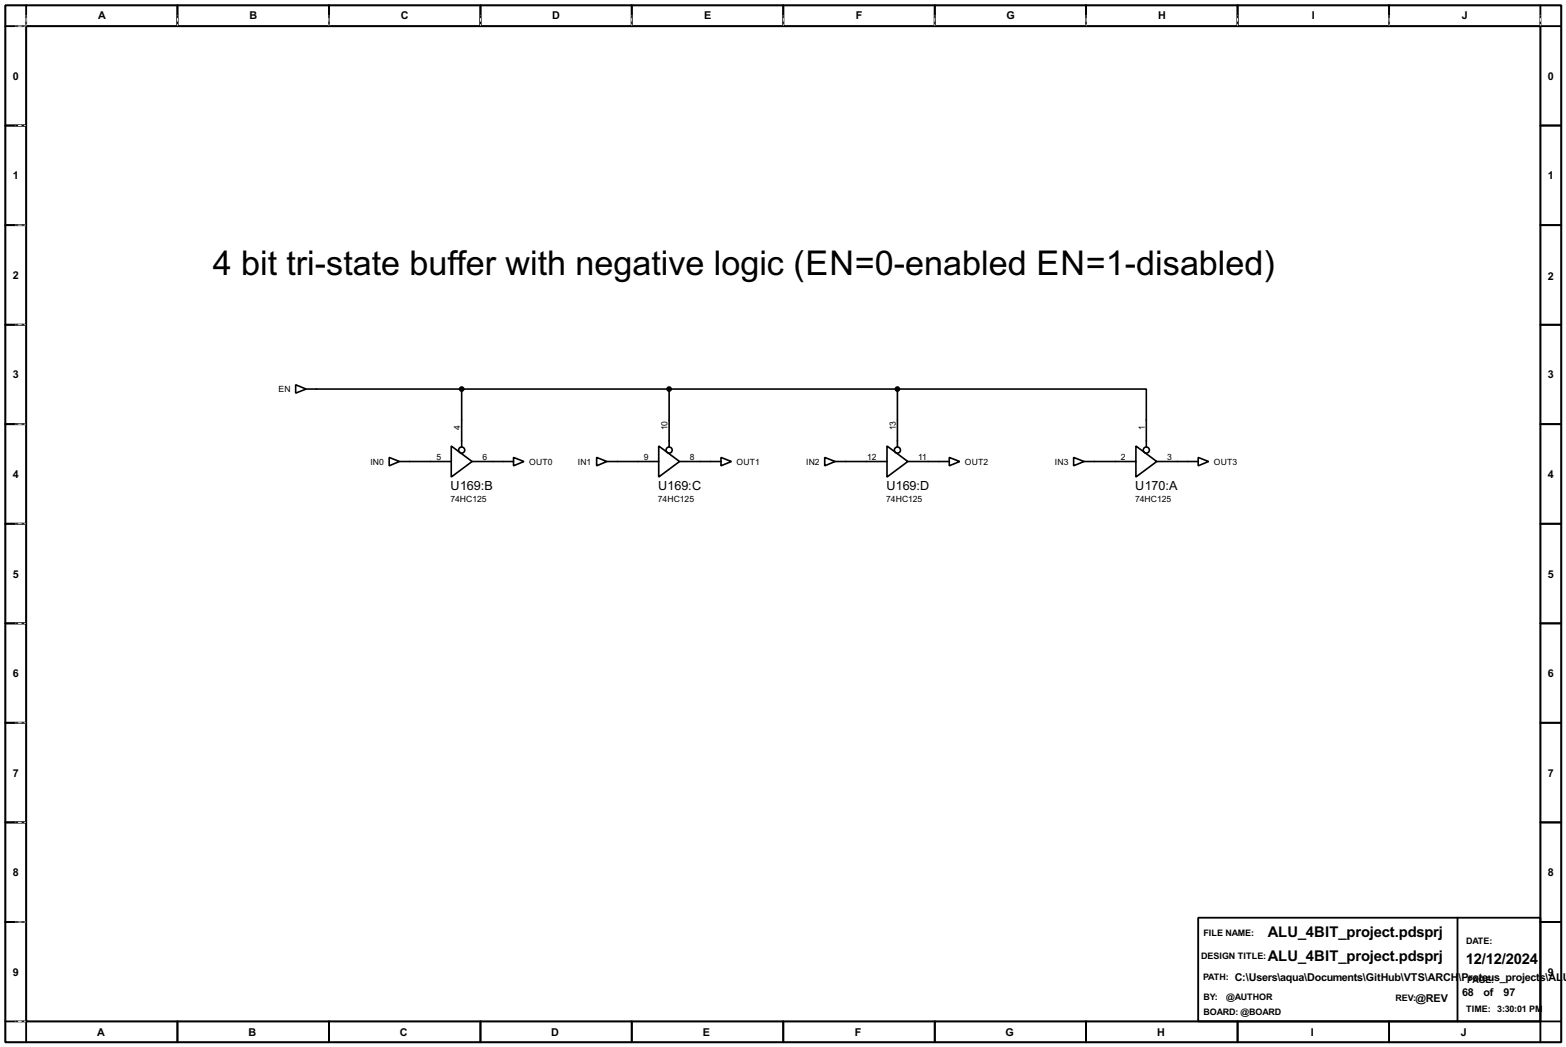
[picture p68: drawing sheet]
<svg xmlns="http://www.w3.org/2000/svg" width="383mm" height="256mm" viewBox="0 0 383 256" stroke-linecap="round" stroke-linejoin="round" font-family="sans-serif">
<defs><g id="words">
<text font-size="9.4" x="52.1" y="67.3">4 bit tri-state buffer with negative logic (EN=0-enabled EN=1-disabled)</text>
<g font-size="4.1">
<text x="310.5" y="229.5">ALU_4BIT_project.pdsprj</text>
<text x="310.5" y="235.4">ALU_4BIT_project.pdsprj</text>
<text x="359" y="236.1">12/12/2024</text>
</g>
<g font-size="3.5">
<text x="110.4" y="120">U169:B</text>
<text x="161.2" y="120">U169:C</text>
<text x="217.1" y="120">U169:D</text>
<text x="278" y="120">U170:A</text>
</g>
<g font-size="3">
<text x="24" y="4.6">A</text>
<text x="61.1" y="4.6">B</text>
<text x="98.2" y="4.6">C</text>
<text x="135.2" y="4.6">D</text>
<text x="172.4" y="4.6">E</text>
<text x="209.6" y="4.6">F</text>
<text x="246.5" y="4.6">G</text>
<text x="283.6" y="4.6">H</text>
<text x="321.2" y="4.6">I</text>
<text x="358" y="4.6">J</text>
<text x="3.2" y="19.5">0</text>
<text x="379.1" y="19.5">0</text>
<text x="3.2" y="44">1</text>
<text x="379.1" y="44">1</text>
<text x="3.2" y="68.4">2</text>
<text x="379.1" y="68.6">2</text>
<text x="3.2" y="92.7">3</text>
<text x="379.1" y="92.7">3</text>
<text x="3.2" y="117.1">4</text>
<text x="379.1" y="117.1">4</text>
<text x="3.2" y="141.5">5</text>
<text x="379.1" y="141.5">5</text>
<text x="3.2" y="165.9">6</text>
<text x="379.1" y="165.9">6</text>
<text x="3.2" y="190.3">7</text>
<text x="379.1" y="190.3">7</text>
<text x="3.2" y="214.7">8</text>
<text x="379.1" y="214.7">8</text>
<text x="3.2" y="239.1">9</text>
<text x="379.1" y="239.1">9</text>
<text x="302.3" y="240.4">C:\Users\aqua\Documents\GitHub\VTS\ARCH</text>
<text x="346.7" y="245.5">@REV</text>
<text x="357.2" y="240.4">\Proteus_projects\AL</text>
<text x="358.1" y="243.9">68</text>
<text x="363.3" y="243.9">of</text>
<text x="368.2" y="243.9">97</text>
<text x="382.7" y="240.4">U</text>
<text x="23.8" y="253.8">A</text>
<text x="60.8" y="253.8">B</text>
<text x="97.9" y="253.8">C</text>
<text x="135" y="253.8">D</text>
<text x="172.1" y="253.8">E</text>
<text x="209.3" y="253.8">F</text>
<text x="246.2" y="253.8">G</text>
<text x="283.3" y="253.8">H</text>
<text x="321" y="253.8">I</text>
<text x="357.7" y="253.8">J</text>
</g>
<g font-size="2.5">
<text x="294.7" y="229.3">FILE NAME:</text>
<text x="359" y="231.3">DATE:</text>
<text x="294.1" y="234.9">DESIGN TITLE:</text>
<text x="294.6" y="240.2">PATH:</text>
<text x="294.7" y="245">BY:</text>
<text x="300.3" y="245">@AUTHOR</text>
<text x="341.7" y="245.3">REV:</text>
<text x="359.2" y="240.7">PAGE:</text>
<text x="294.7" y="248.7">BOARD: @BOARD</text>
<text x="359" y="247.8">TIME: 3:30:01 PM</text>
</g>
<g font-size="2.4">
<text x="68.2" y="96.1">EN</text>
<text x="112.7" y="105.5" transform="rotate(-90 112.7 105.5)">4</text>
<text x="163.5" y="105.5" transform="rotate(-90 163.5 105.5)">10</text>
<text x="219.4" y="105.5" transform="rotate(-90 219.4 105.5)">13</text>
<text x="280.3" y="105.5" transform="rotate(-90 280.3 105.5)">1</text>
<text x="90.7" y="113.9">IN0</text>
<text x="106.9" y="112.7">5</text>
<text x="118.2" y="112.7">6</text>
<text x="129.6" y="113.9">OUT0</text>
<text x="141.5" y="113.9">IN1</text>
<text x="157.7" y="112.7">9</text>
<text x="169" y="112.7">8</text>
<text x="180.4" y="113.9">OUT1</text>
<text x="197.4" y="113.9">IN2</text>
<text x="212.4" y="112.7">12</text>
<text x="224.8" y="112.7">11</text>
<text x="236.3" y="113.9">OUT2</text>
<text x="258.3" y="113.9">IN3</text>
<text x="274.5" y="112.7">2</text>
<text x="285.8" y="112.7">3</text>
<text x="297.2" y="113.9">OUT3</text>
<text x="110.3" y="122.9">74HC125</text>
<text x="161.1" y="122.9">74HC125</text>
<text x="217" y="122.9">74HC125</text>
<text x="278" y="122.9">74HC125</text>
</g>
</g></defs>
<path d="M1.3 1.3h381v254h-381zM6.4 6.4h370.8v243.8h-370.8z" fill="none" stroke="#000" stroke-width=".5"/>
<g fill="none" stroke="#000" stroke-width=".45">
<path d="M6.4 1.3v5.1h-5.1M43.5 1.3v5.1M80.6 1.3v5.1M117.7 1.3v5.1M154.7 1.3v5.1M191.8 1.3v5.1M228.9 1.3v5.1M266 1.3v5.1M303.1 1.3v5.1M340.2 1.3v5.1M377.2 1.3v5.1h5.1M1.3 30.8h5.1"/>
<path d="M377.2 30.8h5.1M1.3 55.2h5.1M377.2 55.2h5.1M1.3 79.6h5.1M377.2 79.6h5.1M1.3 103.9h5.1M377.2 103.9h5.1M1.3 128.3h5.1M377.2 128.3h5.1M1.3 152.7h5.1M377.2 152.7h5.1M1.3 177.1h5.1"/>
<path d="M377.2 177.1h5.1M1.3 201.5h5.1M377.2 201.5h5.1M1.3 225.9h5.1M293.4 224.8h83.8v25.4h-83.8zM356.9 224.8v25.4M377.2 225.9h5.1M1.3 250.2h5.1v5.1M43.5 250.2v5.1M80.6 250.2v5.1M117.7 250.2v5.1M154.7 250.2v5.1"/>
<path d="M191.8 250.2v5.1M228.9 250.2v5.1M266 250.2v5.1M303.1 250.2v5.1M340.2 250.2v5.1M382.3 250.2h-5.1v5.1"/>
</g>
<g fill="none" stroke="#fff" stroke-width=".24">
<path d="M3.9 6.4h2.3M6.4 3.9v2.3M43.5 3.9v2.3M80.6 3.9v2.3M117.7 3.9v2.3M154.7 3.9v2.3M191.8 3.9v2.3M228.9 3.9v2.3M266 3.9v2.3M303.1 3.9v2.3M340.2 3.9v2.3M377.2 3.9v2.3"/>
<path d="M3.9 30.8h2.3M3.9 55.2h2.3M3.9 79.6h2.3M3.9 103.9h2.3M3.9 128.3h2.3M3.9 152.7h2.3M3.9 177.1h2.3M3.9 201.5h2.3M3.9 225.9h2.3M3.9 250.2h2.3"/>
</g>
<g fill="none" stroke="#000" stroke-width=".24" stroke-dasharray=".5 1">
<path d="M3.9 6.4h2.3M6.4 3.9v2.3M43.5 3.9v2.3M80.6 3.9v2.3M117.7 3.9v2.3M154.7 3.9v2.3M191.8 3.9v2.3M228.9 3.9v2.3M266 3.9v2.3M303.1 3.9v2.3M340.2 3.9v2.3M377.2 3.9v2.3"/>
<path d="M3.9 30.8h2.3M3.9 55.2h2.3M3.9 79.6h2.3M3.9 103.9h2.3M3.9 128.3h2.3M3.9 152.7h2.3M3.9 177.1h2.3M3.9 201.5h2.3M3.9 225.9h2.3M3.9 250.2h2.3"/>
</g>
<g fill="none" stroke="#000" stroke-width=".4">
<path d="M72.4 94.3l2.6 1-2.6 1zM75 95.3h144.8M113.1 95.3v14.2M163.9 95.3v14.2M219.8 95.3h60.9v14.2M219.8 95.3v14.2M95.3 112.1l2.5 1-2.5 1zM97.8 113.1h12.7M110.5 109.3l5.1 3.8-5.1 3.8zM115.6 113.1h10.2M125.8 112.1l2.5 1-2.5 1zM146.1 112.1l2.5 1-2.5 1z"/>
<path d="M148.6 113.1h12.7M161.3 109.3l5.1 3.8-5.1 3.8zM166.4 113.1h10.2M176.6 112.1l2.5 1-2.5 1zM202 112.1l2.5 1-2.5 1zM204.5 113.1h12.7M217.2 109.3l5.1 3.8-5.1 3.8zM222.3 113.1h10.2M232.5 112.1l2.5 1-2.5 1zM262.9 112.1l2.6 1-2.6 1zM265.5 113.1h12.7M278.2 109.3l5.1 3.8-5.1 3.8z"/>
<path d="M283.3 113.1h10.1M293.4 112.1l2.6 1-2.6 1z"/>
<circle cx="113" cy="110.3" r=".75"/>
<circle cx="163.8" cy="110.3" r=".75"/>
<circle cx="219.7" cy="110.3" r=".75"/>
<circle cx="280.7" cy="110.3" r=".75"/>
</g>
<g fill="#000" stroke="#000" stroke-width=".4">
<circle cx="113" cy="95.3" r=".5"/>
<circle cx="163.8" cy="95.3" r=".5"/>
<circle cx="219.7" cy="95.3" r=".5"/>
</g>
<use href="#words"/>
</svg>
